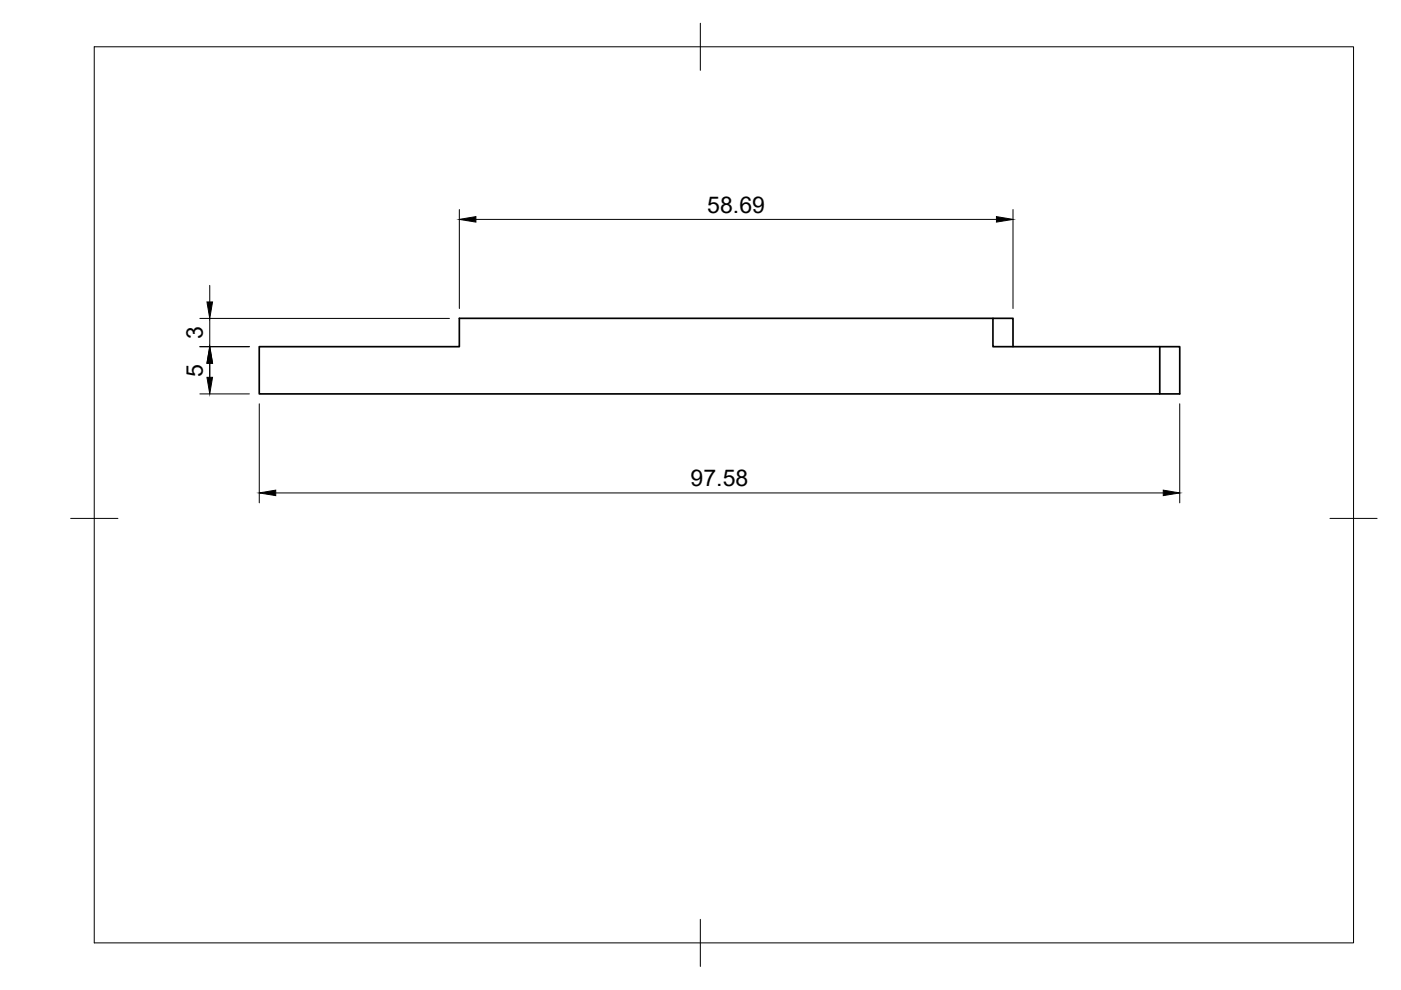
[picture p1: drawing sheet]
<svg xmlns="http://www.w3.org/2000/svg" width="297mm" height="210mm" viewBox="0 0 297 210" stroke-linecap="round" stroke-linejoin="round" font-family="sans-serif">
<defs><g id="words">
<g font-size="4.9">
<text x="150" y="45.1">58.69</text>
<text x="43" y="71.9" transform="rotate(-90 43 71.9)">3</text>
<text x="43" y="79.9" transform="rotate(-90 43 79.9)">5</text>
<text x="146.4" y="103.1">97.58</text>
</g>
</g></defs>
<!-- layer: Visible -->
<path d="M210.5 67.5v6h39.6v10h-4.2v-10M214.8 73.5v-6h-117.4v6h-42.4v10h190.9" fill="none" stroke="#000" stroke-width=".36"/>
<!-- layer: BORDER -->
<path d="M20 9.9h267v190h-267zM148.5 4.9v10M15 109.9h10M282 109.9h10M148.5 194.9v10" fill="none" stroke="#000" stroke-width=".21"/>
<!-- layer: FD_Dimensions -->
<path d="M97.4 44.4v21M100.9 46.5h110.4M214.8 44.4v21M42.4 67.5h52.9M42.4 73.5h10.5M44.5 60.5v3.5M44.5 67.5v6M44.5 77v3.5M42.4 83.5h10.5M55 85.6v21M250.1 85.6v21M58.5 104.5h188.1" fill="none" stroke="#000" stroke-width=".21"/>
<path d="M97.4 46.5l3.5-.6v1.2zM211.3 45.9l3.5 .6-3.5 .6zM43.9 64h1.2l-.6 3.5zM44.5 73.5l.6 3.5h-1.2zM43.9 80h1.2l-.6 3.5zM55 104.5l3.5-.6v1.2zM246.6 103.9l3.5 .6-3.5 .6z" fill="#000" stroke="#000" stroke-width=".21"/>
<use href="#words"/>
</svg>
